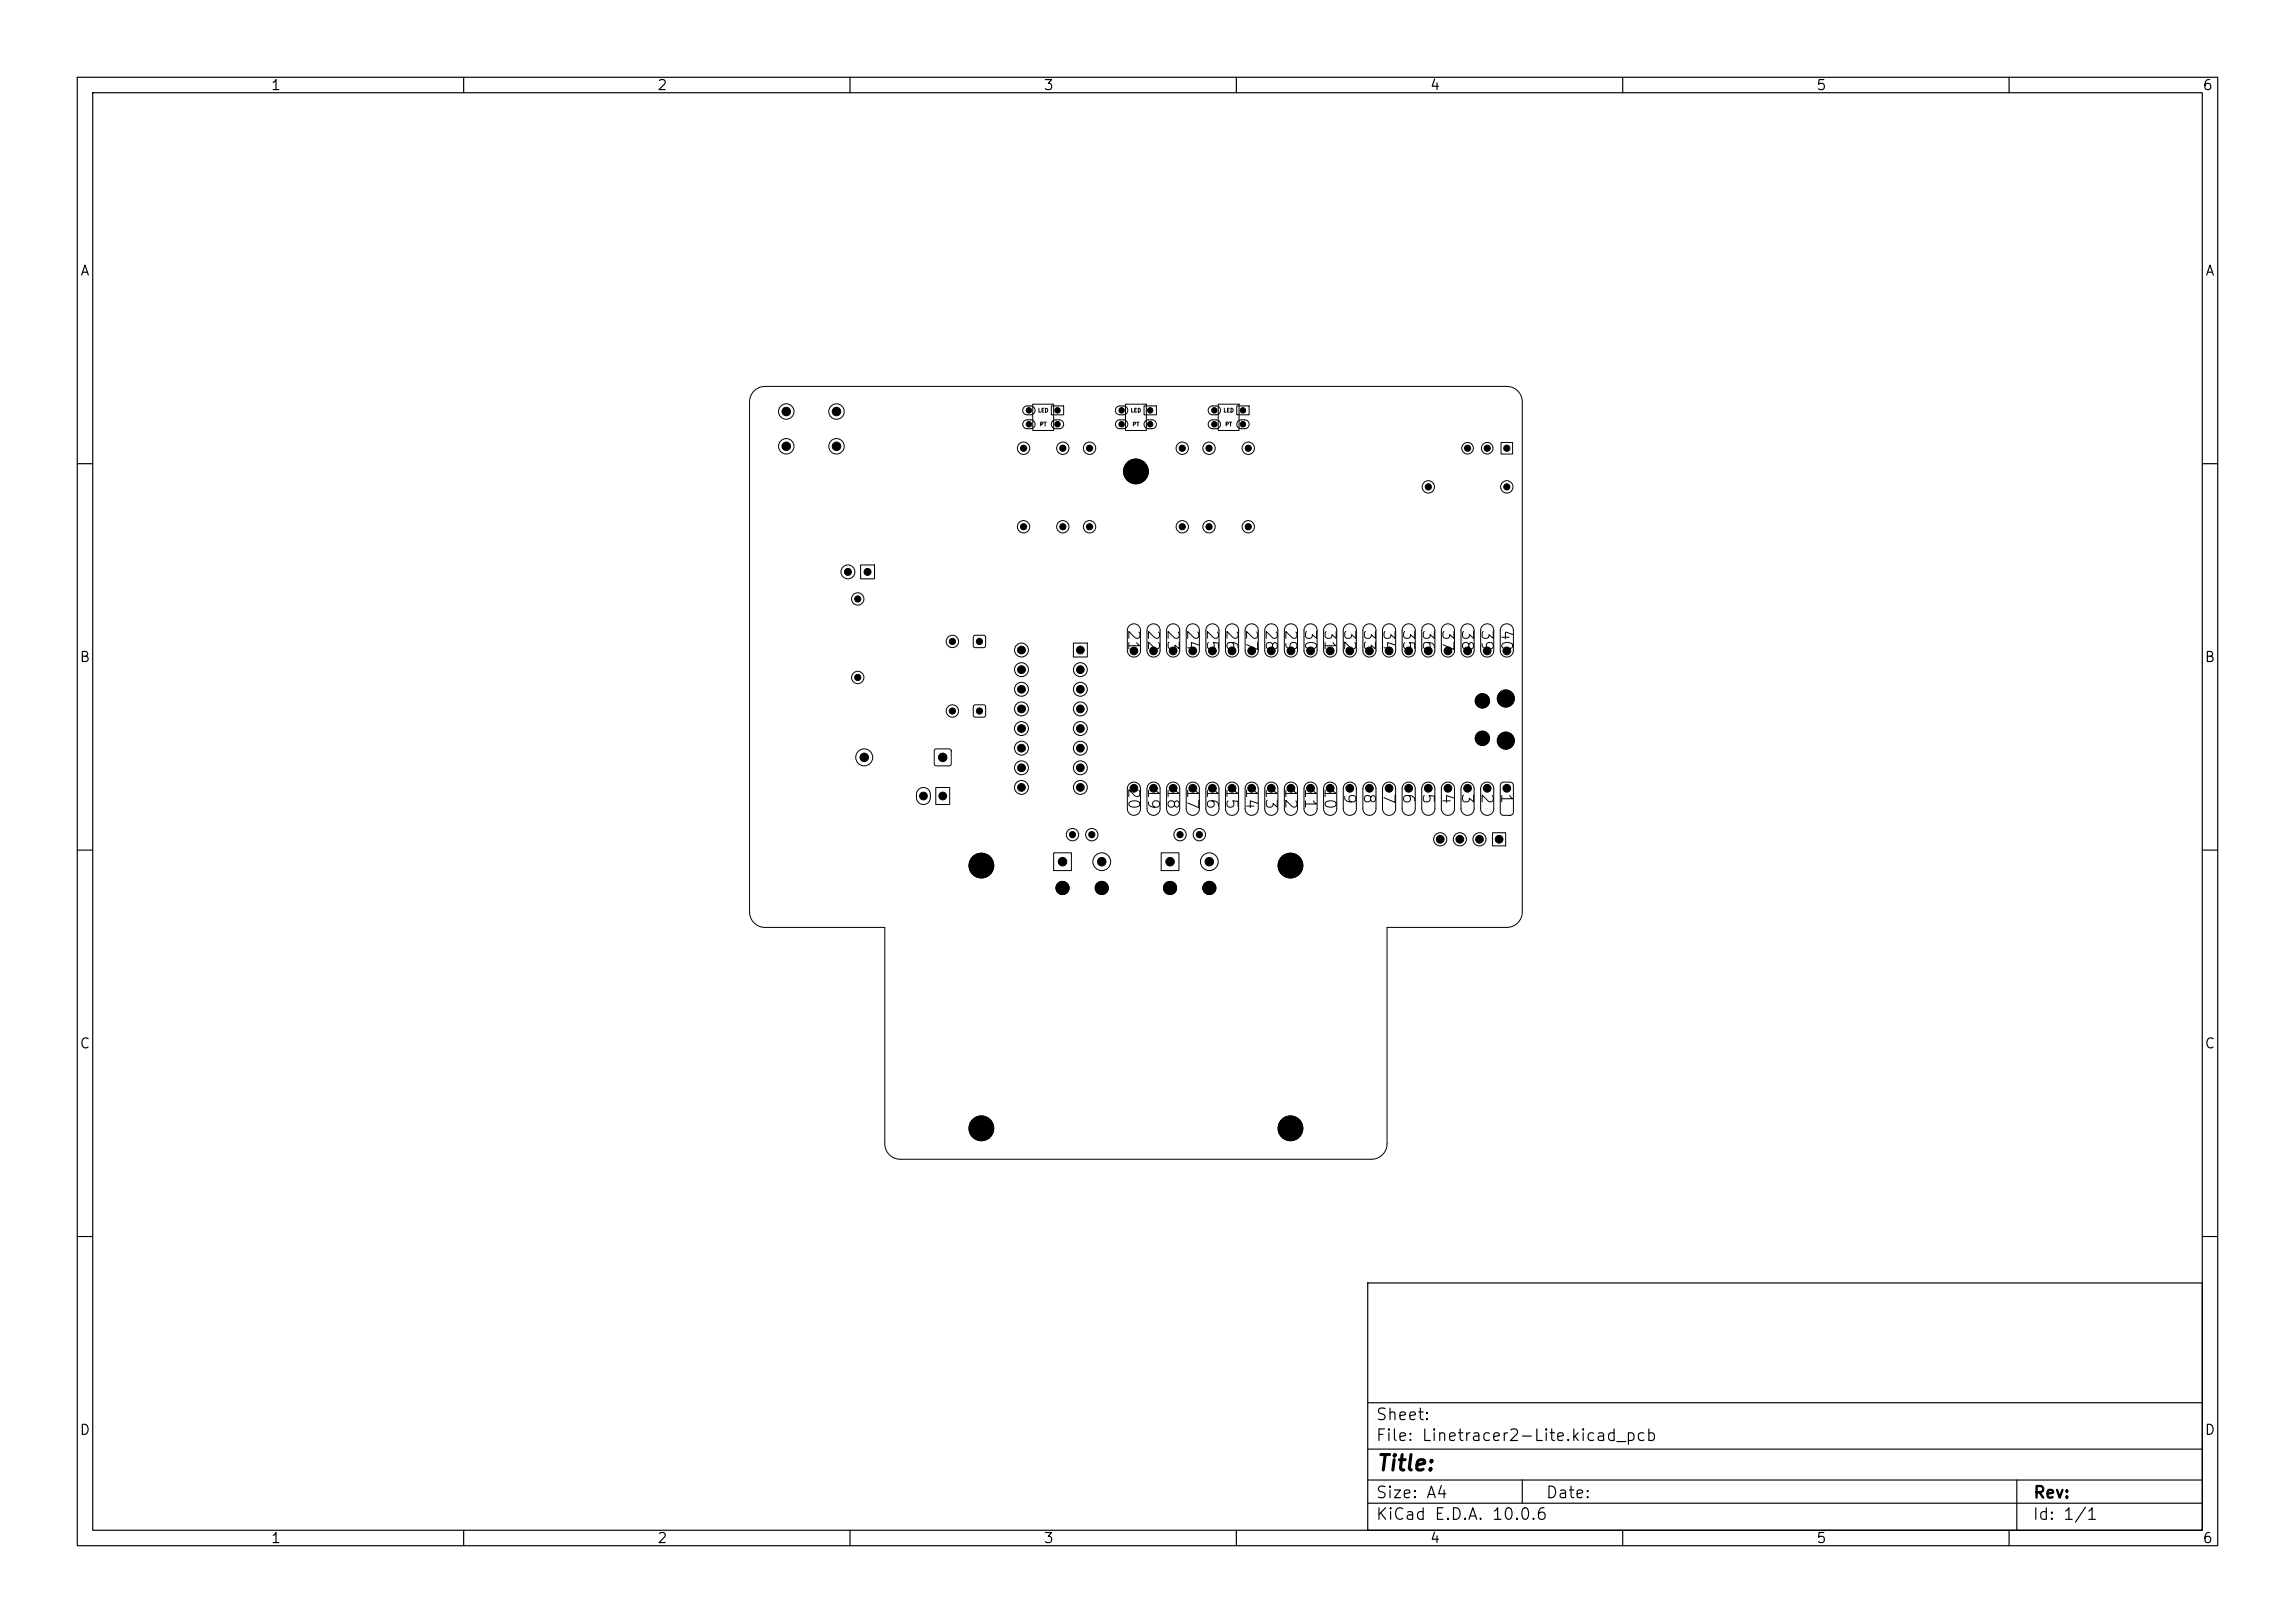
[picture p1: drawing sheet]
<svg xmlns="http://www.w3.org/2000/svg" width="297mm" height="210mm" viewBox="0 0 297 210" stroke-linecap="round" stroke-linejoin="round" font-family="sans-serif">
<defs><g id="words">
<text font-size="2" x="178" y="190.8">Title:</text>
<g font-size="1.5">
<text x="178" y="184.1">Sheet:</text>
<text x="178" y="186.8">File: Linetracer2-Lite.kicad_pcb</text>
<text x="178" y="197">KiCad E.D.A. 10.0.6</text>
<text x="178" y="194.2">Size: A4</text>
<text x="200" y="194.2">Date:</text>
<text x="263" y="197">Id: 1/1</text>
<text x="263" y="194.2">Rev:</text>
</g>
<g font-size="1.4">
<text x="145.7" y="81.4" transform="rotate(90 145.7 81.4)">21</text>
<text x="148.2" y="81.4" transform="rotate(90 148.2 81.4)">22</text>
<text x="150.7" y="81.4" transform="rotate(90 150.7 81.4)">23</text>
<text x="153.3" y="81.4" transform="rotate(90 153.3 81.4)">24</text>
<text x="155.8" y="81.4" transform="rotate(90 155.8 81.4)">25</text>
<text x="158.4" y="81.4" transform="rotate(90 158.4 81.4)">26</text>
<text x="160.9" y="81.4" transform="rotate(90 160.9 81.4)">27</text>
<text x="163.4" y="81.4" transform="rotate(90 163.4 81.4)">28</text>
<text x="166" y="81.4" transform="rotate(90 166 81.4)">29</text>
<text x="168.5" y="81.4" transform="rotate(90 168.5 81.4)">30</text>
<text x="171.1" y="81.4" transform="rotate(90 171.1 81.4)">31</text>
<text x="173.6" y="81.4" transform="rotate(90 173.6 81.4)">32</text>
<text x="176.1" y="81.4" transform="rotate(90 176.1 81.4)">33</text>
<text x="178.7" y="81.4" transform="rotate(90 178.7 81.4)">34</text>
<text x="181.2" y="81.4" transform="rotate(90 181.2 81.4)">35</text>
<text x="183.8" y="81.4" transform="rotate(90 183.8 81.4)">36</text>
<text x="186.3" y="81.4" transform="rotate(90 186.3 81.4)">37</text>
<text x="188.8" y="81.4" transform="rotate(90 188.8 81.4)">38</text>
<text x="191.4" y="81.4" transform="rotate(90 191.4 81.4)">39</text>
<text x="193.9" y="81.4" transform="rotate(90 193.9 81.4)">40</text>
<text x="145.7" y="101.8" transform="rotate(90 145.7 101.8)">20</text>
<text x="148.2" y="101.8" transform="rotate(90 148.2 101.8)">19</text>
<text x="150.7" y="101.8" transform="rotate(90 150.7 101.8)">18</text>
<text x="153.3" y="101.8" transform="rotate(90 153.3 101.8)">17</text>
<text x="155.8" y="101.8" transform="rotate(90 155.8 101.8)">16</text>
<text x="158.4" y="101.8" transform="rotate(90 158.4 101.8)">15</text>
<text x="160.9" y="101.8" transform="rotate(90 160.9 101.8)">14</text>
<text x="163.4" y="101.8" transform="rotate(90 163.4 101.8)">13</text>
<text x="166" y="101.8" transform="rotate(90 166 101.8)">12</text>
<text x="168.5" y="101.8" transform="rotate(90 168.5 101.8)">11</text>
<text x="171.1" y="101.8" transform="rotate(90 171.1 101.8)">10</text>
<text x="173.6" y="102.5" transform="rotate(90 173.6 102.5)">9</text>
<text x="176.1" y="102.5" transform="rotate(90 176.1 102.5)">8</text>
<text x="178.7" y="102.5" transform="rotate(90 178.7 102.5)">7</text>
<text x="181.2" y="102.5" transform="rotate(90 181.2 102.5)">6</text>
<text x="183.8" y="102.5" transform="rotate(90 183.8 102.5)">5</text>
<text x="186.3" y="102.5" transform="rotate(90 186.3 102.5)">4</text>
<text x="188.8" y="102.5" transform="rotate(90 188.8 102.5)">3</text>
<text x="191.4" y="102.5" transform="rotate(90 191.4 102.5)">2</text>
<text x="193.9" y="102.5" transform="rotate(90 193.9 102.5)">1</text>
</g>
<g font-size="1.3">
<text x="35" y="12">1</text>
<text x="85" y="12">2</text>
<text x="135" y="12">3</text>
<text x="185" y="12">4</text>
<text x="235" y="12">5</text>
<text x="285" y="12">6</text>
<text x="10.3" y="36">A</text>
<text x="285.3" y="36">A</text>
<text x="10.2" y="86">B</text>
<text x="285.2" y="86">B</text>
<text x="10.2" y="136">C</text>
<text x="285.2" y="136">C</text>
<text x="10.2" y="186">D</text>
<text x="285.2" y="186">D</text>
<text x="35" y="200">1</text>
<text x="85" y="200">2</text>
<text x="135" y="200">3</text>
<text x="185" y="200">4</text>
<text x="235" y="200">5</text>
<text x="285" y="200">6</text>
</g>
<g font-size=".8">
<text x="137.1" y="112.1">1</text>
<text x="142.1" y="112.1">2</text>
<text x="151" y="112.1">1</text>
<text x="156.1" y="112.1">2</text>
</g>
<g font-size=".7">
<text x="101.4" y="53.8">1</text>
<text x="107.9" y="53.8">1</text>
<text x="101.4" y="58.3">2</text>
<text x="107.9" y="58.3">2</text>
<text x="111.4" y="98.6">2</text>
<text x="121.6" y="98.6">1</text>
<text x="118.9" y="102.6" transform="rotate(90 118.9 102.6)">2</text>
<text x="121.4" y="102.6" transform="rotate(90 121.4 102.6)">1</text>
</g>
<g font-size=".6">
<text x="109.4" y="74.5">2</text>
<text x="111.9" y="74.5">1</text>
<text x="131.6" y="89.6">14</text>
<text x="131.6" y="87.1">15</text>
<text x="131.6" y="84.6">16</text>
<text x="139.5" y="84.6">1</text>
<text x="139.5" y="87.1">2</text>
<text x="139.5" y="89.6">3</text>
<text x="131.6" y="94.7">12</text>
<text x="131.6" y="92.2">13</text>
<text x="139.5" y="92.2">4</text>
<text x="139.5" y="94.7">5</text>
<text x="131.6" y="99.8">10</text>
<text x="131.6" y="97.3">11</text>
<text x="139.5" y="97.3">6</text>
<text x="139.5" y="99.8">7</text>
<text x="131.8" y="102.3">9</text>
<text x="139.5" y="102.3">8</text>
<text x="186.1" y="109">4</text>
<text x="188.6" y="109">3</text>
<text x="191.1" y="109">2</text>
<text x="193.7" y="109">1</text>
</g>
<g font-size=".5">
<text x="132.8" y="53.5">2</text>
<text x="134.3" y="53.5">LED</text>
<text x="136.5" y="53.5">1</text>
<text x="144.8" y="53.5">2</text>
<text x="146.3" y="53.5">LED</text>
<text x="148.5" y="53.5">1</text>
<text x="156.8" y="53.5">2</text>
<text x="158.3" y="53.5">LED</text>
<text x="160.5" y="53.5">1</text>
<text x="132.2" y="58.4">2</text>
<text x="132.8" y="55.3">4</text>
<text x="134.5" y="55.3">PT</text>
<text x="136.5" y="55.3">3</text>
<text x="137.2" y="58.4">2</text>
<text x="140.7" y="58.4">2</text>
<text x="144.8" y="55.3">4</text>
<text x="146.5" y="55.3">PT</text>
<text x="148.5" y="55.3">3</text>
<text x="152.7" y="58.4">2</text>
<text x="156.2" y="58.4">2</text>
<text x="156.8" y="55.3">4</text>
<text x="158.5" y="55.3">PT</text>
<text x="160.5" y="55.3">3</text>
<text x="161.2" y="58.4">2</text>
<text x="189.6" y="58.4">3</text>
<text x="192.2" y="58.4">2</text>
<text x="194.7" y="58.4">1</text>
<text x="184.5" y="63.4">2</text>
<text x="194.7" y="63.4">1</text>
<text x="132.2" y="68.6">1</text>
<text x="137.2" y="68.6">1</text>
<text x="140.7" y="68.6">1</text>
<text x="152.7" y="68.6">1</text>
<text x="156.2" y="68.6">1</text>
<text x="161.2" y="68.6">1</text>
<text x="110.7" y="77.9">2</text>
<text x="122.9" y="83.4">2</text>
<text x="126.4" y="83.4">1</text>
<text x="110.7" y="88.1">1</text>
<text x="122.9" y="92.4">2</text>
<text x="126.4" y="92.4">1</text>
<text x="138.5" y="108.4">2</text>
<text x="141" y="108.4">1</text>
<text x="152.4" y="108.4">2</text>
<text x="154.9" y="108.4">1</text>
</g>
</g></defs>
<g fill="none" stroke="#000" stroke-width=".15">
<path d="M10 10h277v190h-277zM12 12h273v186h-273zM60 10v2M110 10v2M160 10v2M210 10v2M260 10v2M10 60h2M285 60h2M10 110h2M285 110h2M10 160h2"/>
<path d="M177 166h108v32h-108zM285 160h2M60 198v2M110 198v2M160 198v2M177 194.5h108M177 191.5h108M177 187.5h108M177 181.5h108M197 191.5v3M210 198v2M260 198v2"/>
<path d="M261 191.5v6.5"/>
</g>
<g fill="none" stroke="#000" stroke-width=".13">
<path d="M97.6 50.6a2 2 0 0 1 1.4-.6h96a2 2 0 0 1 2 2v66a2 2 0 0 1-2 2h-15.5v28a2 2 0 0 1-2 2h-61a2 2 0 0 1-2-2v-28h-15.5a2 2 0 0 1-2-2v-66a2 2 0 0 1 .6-1.4zM132.5 52.7l.3-.2h.6a.58 .58 0 0 1 .6 .6 .58 .58 0 0 1-.6 .6h-.5a.58 .58 0 0 1-.5-.4 .58 .58 0 0 1 .1-.6zM132.5 54.5l.3-.2h.6a.58 .58 0 0 1 .6 .6 .58 .58 0 0 1-.6 .6h-.5a.58 .58 0 0 1-.5-.4 .58 .58 0 0 1 .1-.6zM133.7 52.3h2.7v3.4h-2.7zM136.1 52.5h1.6v1.2h-1.6zM136.2 54.5l.3-.2h.6a.58 .58 0 0 1 .6 .6 .58 .58 0 0 1-.6 .6h-.5a.58 .58 0 0 1-.5-.4 .58 .58 0 0 1 .1-.6zM144.5 52.7l.3-.2h.6a.58 .58 0 0 1 .6 .6 .58 .58 0 0 1-.6 .6h-.5a.58 .58 0 0 1-.5-.4 .58 .58 0 0 1 .1-.6zM144.5 54.5l.3-.2h.6a.58 .58 0 0 1 .6 .6 .58 .58 0 0 1-.6 .6h-.5a.58 .58 0 0 1-.5-.4 .58 .58 0 0 1 .1-.6zM145.7 52.3h2.7v3.4h-2.7zM148.1 52.5h1.6v1.2h-1.6zM148.2 54.5l.3-.2h.6a.58 .58 0 0 1 .6 .6 .58 .58 0 0 1-.6 .6h-.5a.58 .58 0 0 1-.5-.4 .58 .58 0 0 1 .1-.6zM156.5 52.7l.3-.2h.6a.58 .58 0 0 1 .6 .6 .58 .58 0 0 1-.6 .6h-.5a.58 .58 0 0 1-.5-.4 .58 .58 0 0 1 .1-.6z"/>
<path d="M156.5 54.5l.3-.2h.6a.58 .58 0 0 1 .6 .6 .58 .58 0 0 1-.6 .6h-.5a.58 .58 0 0 1-.5-.4 .58 .58 0 0 1 .1-.6zM157.7 52.3h2.7v3.4h-2.7zM160.1 52.5h1.6v1.2h-1.6zM160.2 54.5l.3-.2h.6a.58 .58 0 0 1 .6 .6 .58 .58 0 0 1-.6 .6h-.5a.58 .58 0 0 1-.5-.4 .58 .58 0 0 1 .1-.6zM194.3 57.3h1.5v1.4h-1.5zM111.4 73.1h1.8v1.8h-1.8zM121 97l.2-.1h1.7l.1 .1 .1 .1v1.7l-.1 .2-.1 .1h-1.7l-.2-.1-.1-.2v-1.7zM126 82.3l.2-.1 1.3 .1 .1 .1-.1 1.3-.2 .1-1.3-.1v-.1zM126 91.3l.2-.1 1.3 .1 .1 .1-.1 1.3-.2 .1-1.3-.1v-.2zM138.9 83.2h1.8v1.8h-1.8zM146.1 81a.85 .85 0 0 1 1-.2 .85 .85 0 0 1 .5 .8v2.6a.85 .85 0 0 1-.9 .8 .85 .85 0 0 1-.8-.8v-2.7zM148.7 81a.85 .85 0 0 1 .9-.2 .85 .85 0 0 1 .5 .8v2.6a.85 .85 0 0 1-.8 .8 .85 .85 0 0 1-.9-.8v-2.7z"/>
<path d="M151.2 81a.85 .85 0 0 1 .9-.2 .85 .85 0 0 1 .6 .8v2.6a.85 .85 0 0 1-.9 .8 .85 .85 0 0 1-.8-.8v-2.7zM153.8 81a.85 .85 0 0 1 .9-.2 .85 .85 0 0 1 .5 .8v2.6a.85 .85 0 0 1-.8 .8 .85 .85 0 0 1-.9-.8v-2.7zM156.3 81a.85 .85 0 0 1 .9-.2 .85 .85 0 0 1 .6 .8v2.6a.85 .85 0 0 1-.9 .8 .85 .85 0 0 1-.8-.8v-2.7zM158.8 81a.85 .85 0 0 1 1-.2 .85 .85 0 0 1 .5 .8v2.6a.85 .85 0 0 1-.9 .8 .85 .85 0 0 1-.8-.8v-2.7zM161.4 81a.85 .85 0 0 1 .9-.2 .85 .85 0 0 1 .5 .8v2.6a.85 .85 0 0 1-.8 .8 .85 .85 0 0 1-.9-.8v-2.7zM163.9 81a.85 .85 0 0 1 .9-.2 .85 .85 0 0 1 .6 .8v2.6a.85 .85 0 0 1-.9 .8 .85 .85 0 0 1-.8-.8v-2.7zM166.5 81a.85 .85 0 0 1 .9-.2 .85 .85 0 0 1 .5 .8v2.6a.85 .85 0 0 1-.8 .8 .85 .85 0 0 1-.9-.8v-2.7zM169 81a.85 .85 0 0 1 .9-.2 .85 .85 0 0 1 .6 .8v2.6a.85 .85 0 0 1-.9 .8 .85 .85 0 0 1-.8-.8v-2.7zM171.5 81a.85 .85 0 0 1 1-.2 .85 .85 0 0 1 .5 .8v2.6a.85 .85 0 0 1-.9 .8 .85 .85 0 0 1-.8-.8v-2.7zM174.1 81a.85 .85 0 0 1 .9-.2 .85 .85 0 0 1 .5 .8v2.6a.85 .85 0 0 1-.8 .8 .85 .85 0 0 1-.9-.8v-2.7zM176.6 81a.85 .85 0 0 1 .9-.2 .85 .85 0 0 1 .6 .8v2.6a.85 .85 0 0 1-.9 .8 .85 .85 0 0 1-.8-.8v-2.7zM179.2 81a.85 .85 0 0 1 .9-.2 .85 .85 0 0 1 .5 .8v2.6a.85 .85 0 0 1-.8 .8 .85 .85 0 0 1-.9-.8v-2.7z"/>
<path d="M181.7 81a.85 .85 0 0 1 .9-.2 .85 .85 0 0 1 .6 .8v2.6a.85 .85 0 0 1-.9 .8 .85 .85 0 0 1-.8-.8v-2.7zM184.2 81a.85 .85 0 0 1 1-.2 .85 .85 0 0 1 .5 .8v2.6a.85 .85 0 0 1-.9 .8 .85 .85 0 0 1-.8-.8v-2.7zM186.8 81a.85 .85 0 0 1 .9-.2 .85 .85 0 0 1 .5 .8v2.6a.85 .85 0 0 1-.8 .8 .85 .85 0 0 1-.9-.8v-2.7zM189.3 81a.85 .85 0 0 1 .9-.2 .85 .85 0 0 1 .6 .8v2.6a.85 .85 0 0 1-.9 .8 .85 .85 0 0 1-.8-.8v-2.7zM191.9 81a.85 .85 0 0 1 .9-.2 .85 .85 0 0 1 .5 .8v2.6a.85 .85 0 0 1-.8 .8 .85 .85 0 0 1-.9-.8v-2.7zM194.4 81a.85 .85 0 0 1 .9-.2 .85 .85 0 0 1 .6 .8v2.6a.85 .85 0 0 1-.9 .8 .85 .85 0 0 1-.8-.8v-2.7zM118.9 102.2a.9 .9 0 0 1 .9-.2 .9 .9 0 0 1 .6 .8v.4a.9 .9 0 0 1-.9 .9 .9 .9 0 0 1-.9-.9v-.6zM121.1 101.9h1.8v2.2h-1.8zM136.4 110.4h2.3v2.3h-2.3zM146.1 101.4a.85 .85 0 0 1 1-.1 .85 .85 0 0 1 .5 .8v2.6a.85 .85 0 0 1-.9 .8 .85 .85 0 0 1-.8-.8v-2.7zM148.7 101.4a.85 .85 0 0 1 .9-.1 .85 .85 0 0 1 .5 .8v2.6a.85 .85 0 0 1-.8 .8 .85 .85 0 0 1-.9-.8v-2.7zM150.3 110.4h2.3v2.3h-2.3z"/>
<path d="M151.2 101.4a.85 .85 0 0 1 .9-.1 .85 .85 0 0 1 .6 .8v2.6a.85 .85 0 0 1-.9 .8 .85 .85 0 0 1-.8-.8v-2.7zM153.8 101.4a.85 .85 0 0 1 .9-.1 .85 .85 0 0 1 .5 .8v2.6a.85 .85 0 0 1-.8 .8 .85 .85 0 0 1-.9-.8v-2.7zM156.3 101.4a.85 .85 0 0 1 .9-.1 .85 .85 0 0 1 .6 .8v2.6a.85 .85 0 0 1-.9 .8 .85 .85 0 0 1-.8-.8v-2.7zM158.8 101.4a.85 .85 0 0 1 1-.1 .85 .85 0 0 1 .5 .8v2.6a.85 .85 0 0 1-.9 .8 .85 .85 0 0 1-.8-.8v-2.7zM161.4 101.4a.85 .85 0 0 1 .9-.1 .85 .85 0 0 1 .5 .8v2.6a.85 .85 0 0 1-.8 .8 .85 .85 0 0 1-.9-.8v-2.7zM163.9 101.4a.85 .85 0 0 1 .9-.1 .85 .85 0 0 1 .6 .8v2.6a.85 .85 0 0 1-.9 .8 .85 .85 0 0 1-.8-.8v-2.7zM166.5 101.4a.85 .85 0 0 1 .9-.1 .85 .85 0 0 1 .5 .8v2.6a.85 .85 0 0 1-.8 .8 .85 .85 0 0 1-.9-.8v-2.7zM169 101.4a.85 .85 0 0 1 .9-.1 .85 .85 0 0 1 .6 .8v2.6a.85 .85 0 0 1-.9 .8 .85 .85 0 0 1-.8-.8v-2.7zM171.5 101.4a.85 .85 0 0 1 1-.1 .85 .85 0 0 1 .5 .8v2.6a.85 .85 0 0 1-.9 .8 .85 .85 0 0 1-.8-.8v-2.7zM174.1 101.4a.85 .85 0 0 1 .9-.1 .85 .85 0 0 1 .5 .8v2.6a.85 .85 0 0 1-.8 .8 .85 .85 0 0 1-.9-.8v-2.7zM176.6 101.4a.85 .85 0 0 1 .9-.1 .85 .85 0 0 1 .6 .8v2.6a.85 .85 0 0 1-.9 .8 .85 .85 0 0 1-.8-.8v-2.7zM179.2 101.4a.85 .85 0 0 1 .9-.1 .85 .85 0 0 1 .5 .8v2.6a.85 .85 0 0 1-.8 .8 .85 .85 0 0 1-.9-.8v-2.7z"/>
<path d="M181.7 101.4a.85 .85 0 0 1 .9-.1 .85 .85 0 0 1 .6 .8v2.6a.85 .85 0 0 1-.9 .8 .85 .85 0 0 1-.8-.8v-2.7zM184.2 101.4a.85 .85 0 0 1 1-.1 .85 .85 0 0 1 .5 .8v2.6a.85 .85 0 0 1-.9 .8 .85 .85 0 0 1-.8-.8v-2.7zM186.8 101.4a.85 .85 0 0 1 .9-.1 .85 .85 0 0 1 .5 .8v2.6a.85 .85 0 0 1-.8 .8 .85 .85 0 0 1-.9-.8v-2.7zM189.3 101.4a.85 .85 0 0 1 .9-.1 .85 .85 0 0 1 .6 .8v2.6a.85 .85 0 0 1-.9 .8 .85 .85 0 0 1-.8-.8v-2.7zM191.9 101.4a.85 .85 0 0 1 .9-.1 .85 .85 0 0 1 .5 .8v2.6a.85 .85 0 0 1-.8 .8 .85 .85 0 0 1-.9-.8v-2.7zM193.2 107.8h1.7v1.7h-1.7zM194.2 101.4l.4-.2h.8l.3 .1 .1 .2 .1 3.6-.1 .2-.2 .2h-1.2l-.2-.3v-3.6z"/>
<circle cx="101.8" cy="53.2" r="1"/>
<circle cx="101.8" cy="57.7" r="1"/>
<circle cx="108.3" cy="53.2" r="1"/>
<circle cx="108.3" cy="57.7" r="1"/>
<circle cx="132.5" cy="58" r=".8"/>
<circle cx="137.5" cy="58" r=".8"/>
<circle cx="141" cy="58" r=".8"/>
<circle cx="153" cy="58" r=".8"/>
<circle cx="156.5" cy="58" r=".8"/>
<circle cx="161.5" cy="58" r=".8"/>
<circle cx="189.9" cy="58" r=".75"/>
<circle cx="192.5" cy="58" r=".75"/>
<circle cx="109.7" cy="74" r=".9"/>
<circle cx="111" cy="77.5" r=".8"/>
<circle cx="132.5" cy="68.2" r=".8"/>
<circle cx="137.5" cy="68.2" r=".8"/>
<circle cx="141" cy="68.2" r=".8"/>
<circle cx="147" cy="61" r="1.6"/>
<circle cx="153" cy="68.2" r=".8"/>
<circle cx="156.5" cy="68.2" r=".8"/>
<circle cx="161.5" cy="68.2" r=".8"/>
<circle cx="184.8" cy="63" r=".8"/>
<circle cx="195" cy="63" r=".8"/>
<circle cx="111" cy="87.7" r=".8"/>
<circle cx="111.8" cy="98" r="1.1"/>
<circle cx="123.3" cy="92" r=".8"/>
<circle cx="123.3" cy="83" r=".8"/>
<circle cx="132.2" cy="96.8" r=".9"/>
<circle cx="132.2" cy="94.3" r=".9"/>
<circle cx="132.2" cy="91.7" r=".9"/>
<circle cx="132.2" cy="84.1" r=".9"/>
<circle cx="132.2" cy="99.3" r=".9"/>
<circle cx="132.2" cy="89.2" r=".9"/>
<circle cx="132.2" cy="86.6" r=".9"/>
<circle cx="139.8" cy="94.3" r=".9"/>
<circle cx="139.8" cy="89.2" r=".9"/>
<circle cx="139.8" cy="91.7" r=".9"/>
<circle cx="139.8" cy="86.6" r=".9"/>
<circle cx="139.8" cy="96.8" r=".9"/>
<circle cx="139.8" cy="99.3" r=".9"/>
<circle cx="191.8" cy="90.7" r=".92"/>
<circle cx="191.8" cy="95.5" r=".92"/>
<circle cx="194.9" cy="90.4" r="1.1"/>
<circle cx="194.9" cy="95.8" r="1.1"/>
<circle cx="127" cy="112" r="1.6"/>
<circle cx="132.2" cy="101.9" r=".9"/>
<circle cx="137.5" cy="114.9" r=".85"/>
<circle cx="138.8" cy="108" r=".8"/>
<circle cx="139.8" cy="101.9" r=".9"/>
<circle cx="141.3" cy="108" r=".8"/>
<circle cx="142.6" cy="114.9" r=".85"/>
<circle cx="142.6" cy="111.5" r="1.15"/>
<circle cx="151.4" cy="114.9" r=".85"/>
<circle cx="152.7" cy="108" r=".8"/>
<circle cx="155.2" cy="108" r=".8"/>
<circle cx="156.5" cy="114.9" r=".85"/>
<circle cx="156.5" cy="111.5" r="1.15"/>
<circle cx="167" cy="112" r="1.6"/>
<circle cx="186.4" cy="108.6" r=".85"/>
<circle cx="188.9" cy="108.6" r=".85"/>
<circle cx="191.5" cy="108.6" r=".85"/>
<circle cx="127" cy="146" r="1.6"/>
<circle cx="167" cy="146" r="1.6"/>
</g>
<g fill="#000" stroke="#000" stroke-width=".13">
<circle cx="101.8" cy="53.2" r=".55"/>
<circle cx="101.8" cy="57.8" r=".55"/>
<circle cx="108.3" cy="53.2" r=".55"/>
<circle cx="108.3" cy="57.8" r=".55"/>
<circle cx="132.5" cy="58" r=".4"/>
<circle cx="133.2" cy="53.1" r=".35"/>
<circle cx="133.2" cy="54.9" r=".35"/>
<circle cx="136.9" cy="53.1" r=".35"/>
<circle cx="136.9" cy="54.9" r=".35"/>
<circle cx="137.5" cy="58" r=".4"/>
<circle cx="141" cy="58" r=".4"/>
<circle cx="145.2" cy="53.1" r=".35"/>
<circle cx="145.2" cy="54.9" r=".35"/>
<circle cx="148.9" cy="53.1" r=".35"/>
<circle cx="148.9" cy="54.9" r=".35"/>
<circle cx="153" cy="58" r=".4"/>
<circle cx="156.5" cy="58" r=".4"/>
<circle cx="157.2" cy="53.1" r=".35"/>
<circle cx="157.2" cy="54.9" r=".35"/>
<circle cx="160.9" cy="53.1" r=".35"/>
<circle cx="160.9" cy="54.9" r=".35"/>
<circle cx="161.5" cy="58" r=".4"/>
<circle cx="189.9" cy="58" r=".4"/>
<circle cx="192.5" cy="58" r=".4"/>
<circle cx="195" cy="58" r=".4"/>
<circle cx="109.7" cy="74" r=".45"/>
<circle cx="111" cy="77.5" r=".4"/>
<circle cx="112.3" cy="74" r=".45"/>
<circle cx="132.5" cy="68.2" r=".4"/>
<circle cx="137.5" cy="68.2" r=".4"/>
<circle cx="141" cy="68.2" r=".4"/>
<circle cx="147" cy="61" r="1.6"/>
<circle cx="153" cy="68.2" r=".4"/>
<circle cx="156.5" cy="68.2" r=".4"/>
<circle cx="161.5" cy="68.2" r=".4"/>
<circle cx="184.8" cy="63" r=".4"/>
<circle cx="195" cy="63" r=".4"/>
<circle cx="111" cy="87.7" r=".4"/>
<circle cx="111.8" cy="98" r=".55"/>
<circle cx="122" cy="98" r=".55"/>
<circle cx="123.3" cy="83" r=".4"/>
<circle cx="123.3" cy="92" r=".4"/>
<circle cx="126.8" cy="83" r=".4"/>
<circle cx="126.8" cy="92" r=".4"/>
<circle cx="132.2" cy="94.3" r=".5"/>
<circle cx="132.2" cy="91.7" r=".5"/>
<circle cx="132.2" cy="96.8" r=".5"/>
<circle cx="132.2" cy="86.6" r=".5"/>
<circle cx="132.2" cy="84.1" r=".5"/>
<circle cx="132.2" cy="89.2" r=".5"/>
<circle cx="132.2" cy="99.3" r=".5"/>
<circle cx="139.8" cy="99.3" r=".5"/>
<circle cx="139.8" cy="86.6" r=".5"/>
<circle cx="139.8" cy="91.7" r=".5"/>
<circle cx="139.8" cy="96.8" r=".5"/>
<circle cx="139.8" cy="94.3" r=".5"/>
<circle cx="139.8" cy="84.1" r=".5"/>
<circle cx="139.8" cy="89.2" r=".5"/>
<circle cx="146.7" cy="84.2" r=".5"/>
<circle cx="149.3" cy="84.2" r=".5"/>
<circle cx="151.8" cy="84.2" r=".5"/>
<circle cx="154.4" cy="84.2" r=".5"/>
<circle cx="156.9" cy="84.2" r=".5"/>
<circle cx="159.4" cy="84.2" r=".5"/>
<circle cx="162" cy="84.2" r=".5"/>
<circle cx="164.5" cy="84.2" r=".5"/>
<circle cx="167.1" cy="84.2" r=".5"/>
<circle cx="169.6" cy="84.2" r=".5"/>
<circle cx="172.1" cy="84.2" r=".5"/>
<circle cx="174.7" cy="84.2" r=".5"/>
<circle cx="177.2" cy="84.2" r=".5"/>
<circle cx="179.8" cy="84.2" r=".5"/>
<circle cx="182.3" cy="84.2" r=".5"/>
<circle cx="184.8" cy="84.2" r=".5"/>
<circle cx="187.4" cy="84.2" r=".5"/>
<circle cx="189.9" cy="84.2" r=".5"/>
<circle cx="191.8" cy="90.7" r=".92"/>
<circle cx="191.8" cy="95.5" r=".92"/>
<circle cx="192.5" cy="84.2" r=".5"/>
<circle cx="194.9" cy="90.4" r="1.1"/>
<circle cx="194.9" cy="95.8" r="1.1"/>
<circle cx="195" cy="84.2" r=".5"/>
<circle cx="119.5" cy="103" r=".5"/>
<circle cx="122" cy="103" r=".5"/>
<circle cx="127" cy="112" r="1.6"/>
<circle cx="132.2" cy="101.9" r=".5"/>
<circle cx="137.5" cy="114.9" r=".85"/>
<circle cx="137.5" cy="111.5" r=".55"/>
<circle cx="138.8" cy="108" r=".4"/>
<circle cx="139.8" cy="101.9" r=".5"/>
<circle cx="141.3" cy="108" r=".4"/>
<circle cx="142.6" cy="114.9" r=".85"/>
<circle cx="142.6" cy="111.5" r=".55"/>
<circle cx="146.7" cy="102" r=".5"/>
<circle cx="149.3" cy="102" r=".5"/>
<circle cx="151.4" cy="114.9" r=".85"/>
<circle cx="151.4" cy="111.5" r=".55"/>
<circle cx="151.8" cy="102" r=".5"/>
<circle cx="152.7" cy="108" r=".4"/>
<circle cx="154.4" cy="102" r=".5"/>
<circle cx="155.2" cy="108" r=".4"/>
<circle cx="156.5" cy="114.9" r=".85"/>
<circle cx="156.5" cy="111.5" r=".55"/>
<circle cx="156.9" cy="102" r=".5"/>
<circle cx="159.4" cy="102" r=".5"/>
<circle cx="162" cy="102" r=".5"/>
<circle cx="164.5" cy="102" r=".5"/>
<circle cx="167" cy="112" r="1.6"/>
<circle cx="167.1" cy="102" r=".5"/>
<circle cx="169.6" cy="102" r=".5"/>
<circle cx="172.1" cy="102" r=".5"/>
<circle cx="174.7" cy="102" r=".5"/>
<circle cx="177.2" cy="102" r=".5"/>
<circle cx="179.8" cy="102" r=".5"/>
<circle cx="182.3" cy="102" r=".5"/>
<circle cx="184.8" cy="102" r=".5"/>
<circle cx="186.4" cy="108.6" r=".5"/>
<circle cx="187.4" cy="102" r=".5"/>
<circle cx="188.9" cy="108.6" r=".5"/>
<circle cx="189.9" cy="102" r=".5"/>
<circle cx="191.5" cy="108.6" r=".5"/>
<circle cx="192.5" cy="102" r=".5"/>
<circle cx="194" cy="108.6" r=".5"/>
<circle cx="195" cy="102" r=".5"/>
<circle cx="127" cy="146" r="1.6"/>
<circle cx="167" cy="146" r="1.6"/>
</g>
<use href="#words"/>
</svg>
